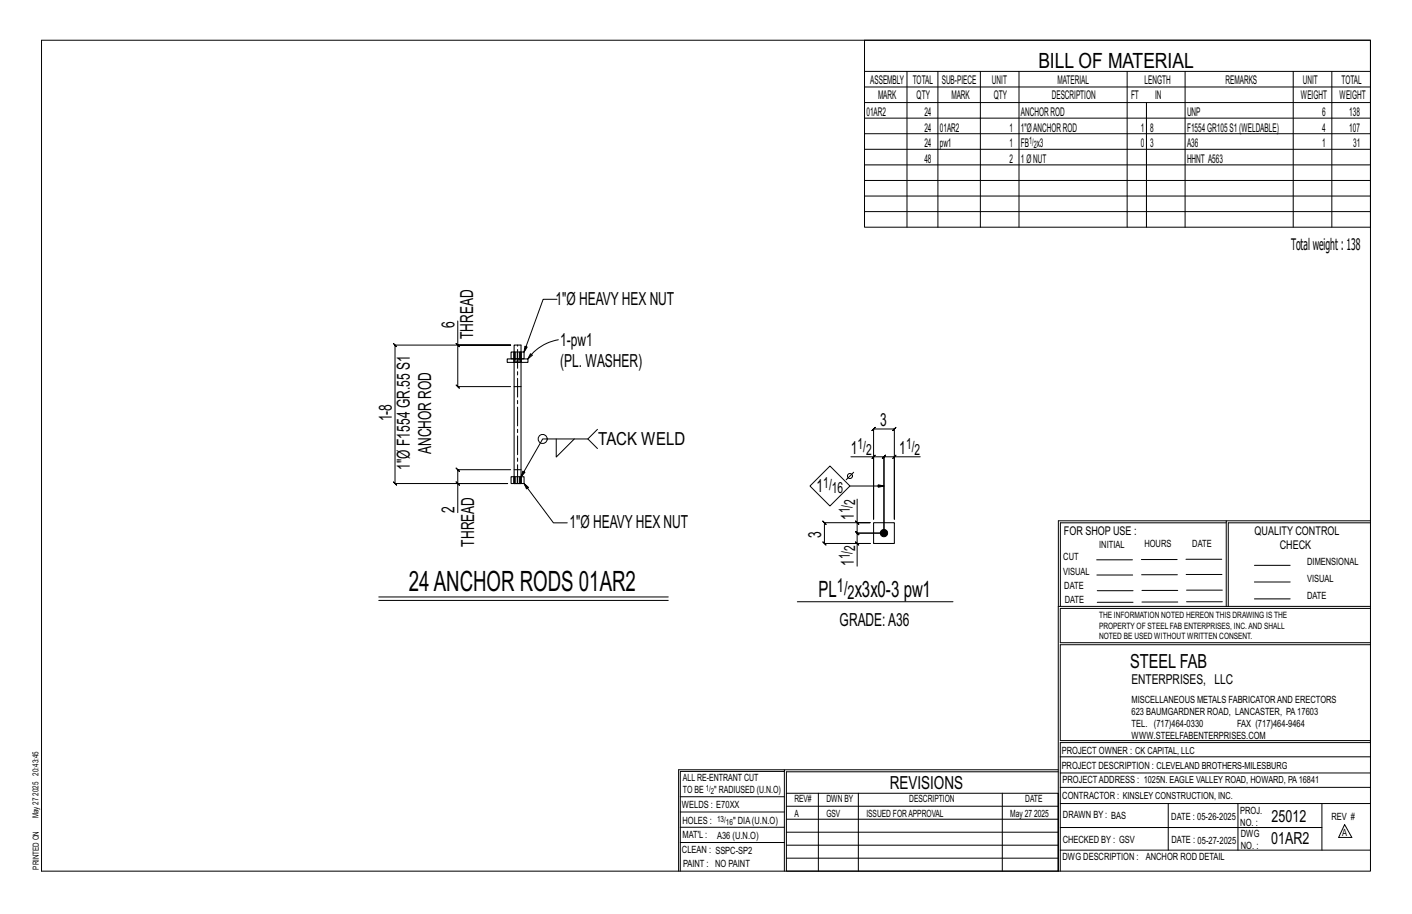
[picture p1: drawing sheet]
<svg xmlns="http://www.w3.org/2000/svg" width="432mm" height="279mm" viewBox="0 0 432 279" stroke-linecap="round" stroke-linejoin="round" font-family="sans-serif">
<defs><g id="words">
<text font-size="8.6" x="125" y="180.5">24ANCHOR RODS 01AR2</text>
<g font-size="6.9">
<text x="250.3" y="182.5">PL</text>
<text x="261.4" y="182.5">x3x0-3 pw1</text>
</g>
<text font-size="6.4" x="317.5" y="20.7">BILL OF MATERIAL</text>
<g font-size="5.9">
<text x="255.9" y="180.9">1/</text>
<text x="259.2" y="183">2</text>
<text x="345.6" y="204.1">STEEL FAB</text>
</g>
<g font-size="5.5">
<text x="169.9" y="93.1">1&quot;Ø HEAVYHEX NUT</text>
<text x="139" y="100.2" transform="rotate(-90 139 100.2)">6</text>
<text x="144.7" y="103.6" transform="rotate(-90 144.7 103.6)">THREAD</text>
<text x="171.3" y="105.8">1-pw1</text>
<text x="171.3" y="112.3">(PL. WASHER)</text>
<text x="119.8" y="128.8" transform="rotate(-90 119.8 128.8)">1-8</text>
<text x="269.2" y="130.1">3</text>
<text x="183" y="136">TACK WELD</text>
<text x="125.3" y="143.6" transform="rotate(-90 125.3 143.6)">1&quot;Ø F1554 GR.55 S1</text>
<text x="131.9" y="138.8" transform="rotate(-90 131.9 138.8)">ANCHOR ROD</text>
<text x="260.2" y="138.6">1</text>
<text x="275" y="138.6">1</text>
<text x="249.7" y="150.3">1</text>
<text x="139" y="156.7" transform="rotate(-90 139 156.7)">2</text>
<text x="174.2" y="161.4">1&quot;Ø HEAVYHEX NUT</text>
<text x="261.1" y="159" transform="rotate(-90 261.1 159)">1</text>
<text x="145" y="167.1" transform="rotate(-90 145 167.1)">THREAD</text>
<text x="251.1" y="164.3" transform="rotate(-90 251.1 164.3)">3</text>
<text x="261.1" y="173.1" transform="rotate(-90 261.1 173.1)">1</text>
<text x="256.8" y="191.2">GRADE:A36</text>
<text x="272.2" y="241.1">REVISIONS</text>
</g>
<g font-size="5.1">
<text x="388.9" y="251.3">25012</text>
<text x="388.7" y="258.1">01AR2</text>
</g>
<text font-size="4.9" x="394.8" y="76.4">Totalweight : 138</text>
<g font-size="4.7">
<text x="262.3" y="137.4">1/</text>
<text x="277.1" y="137.4">1/</text>
<text x="264.9" y="139.1">2</text>
<text x="279.7" y="139.1">2</text>
<text x="251.8" y="149.1">1/</text>
<text x="254.4" y="150.8">16</text>
<text x="261.5" y="154.3" transform="rotate(-90 261.5 154.3)">2</text>
<text x="259.9" y="156.9" transform="rotate(-90 259.9 156.9)">1/</text>
<text x="259.9" y="171" transform="rotate(-90 259.9 171)">1/</text>
<text x="261.5" y="168.4" transform="rotate(-90 261.5 168.4)">2</text>
</g>
<text font-size="4.2" x="346" y="209.1">ENTERPRISES, LLC</text>
<g font-size="3.7">
<text x="266.1" y="25.6">ASSEMBLY</text>
<text x="279.1" y="25.6">TOTAL</text>
<text x="288" y="25.6">SUB-PIECE</text>
<text x="303.3" y="25.6">UNIT</text>
<text x="323.4" y="25.6">MATERIAL</text>
<text x="350" y="25.6">LENGTH</text>
<text x="374.8" y="25.6">REMARKS</text>
<text x="398.4" y="25.6">UNIT</text>
<text x="410.2" y="25.6">TOTAL</text>
<text x="265" y="35.5">01AR2</text>
<text x="268.5" y="30.4">MARK</text>
<text x="280.3" y="30.4">QTY</text>
<text x="282.7" y="35.5">24</text>
<text x="290.9" y="30.4">MARK</text>
<text x="303.9" y="30.4">QTY</text>
<text x="312.2" y="35.5">ANCHORROD</text>
<text x="321.7" y="30.4">DESCRIPTION</text>
<text x="345.9" y="30.4">FT</text>
<text x="353.2" y="30.4">IN</text>
<text x="363" y="35.5">UNP</text>
<text x="397.8" y="30.4">WEIGHT</text>
<text x="404.3" y="35.5">6</text>
<text x="409.6" y="30.4">WEIGHT</text>
<text x="412.6" y="35.5">138</text>
<text x="282.7" y="40.2">24</text>
<text x="287.4" y="40.2">01AR2</text>
<text x="308.7" y="40.2">1</text>
<text x="312.2" y="40.2">1&quot;ØANCHORROD</text>
<text x="348.9" y="40.2">1</text>
<text x="351.8" y="40.2">8</text>
<text x="363" y="40.2">F1554GR105S1(WELDABLE)</text>
<text x="404.3" y="40.2">4</text>
<text x="412.6" y="40.2">107</text>
<text x="282.7" y="45">24</text>
<text x="287.4" y="45">pw1</text>
<text x="308.7" y="45">1</text>
<text x="312.2" y="45">FB x3</text>
<text x="348.9" y="45">0</text>
<text x="351.8" y="45">3</text>
<text x="363" y="45">A36</text>
<text x="404.3" y="45">1</text>
<text x="413.8" y="45">31</text>
<text x="282.7" y="49.7">48</text>
<text x="308.7" y="49.7">2</text>
<text x="312.2" y="49.7">1ØNUT</text>
<text x="363" y="49.7">HHNT A563</text>
<text x="325.3" y="163.4">FOR SHOP USE :</text>
<text x="383.7" y="163.4">QUALITY CONTROL</text>
<text x="391.4" y="167.8">CHECK</text>
</g>
<g font-size="3.1">
<text x="314.7" y="44.1">1/</text>
<text x="316.1" y="45.3">2</text>
<text x="336.2" y="167.4">INITIAL</text>
<text x="350" y="167.1">HOURS</text>
<text x="364.6" y="167.2">DATE</text>
<text x="325.2" y="171.3">CUT</text>
<text x="399.8" y="172.8">DIMENSIONAL</text>
<text x="325.1" y="175.8">VISUAL</text>
<text x="399.8" y="177.9">VISUAL</text>
<text x="325.5" y="180">DATE</text>
<text x="325.7" y="184.4">DATE</text>
<text x="399.8" y="183.1">DATE</text>
<text x="346" y="215">MISCELLANEOUS METALS FABRICATORAND ERECTORS</text>
<text x="346" y="218.6">623 BAUMGARDNER ROAD, LANCASTER, PA17603</text>
<text x="346" y="225.8">WWW.STEELFABENTERPRISES.COM</text>
<text x="346" y="222.2">TEL. (717)464-0330</text>
<text x="378.3" y="222.2">FAX (717)464-9464</text>
<text x="324.7" y="230.5">PROJECT OWNER : CK CAPITAL, LLC</text>
<text x="208.8" y="238.8">ALL RE-ENTRANT CUT</text>
<text x="324.7" y="235.1">PROJECT DESCRIPTION : CLEVELAND BROTHERS-MILESBURG</text>
<text x="324.9" y="239.5">PROJECTADDRESS : 1025N. EAGLE VALLEY ROAD, HOWARD, PA16841</text>
<text x="208.8" y="242.5">TO BE</text>
<text x="218.4" y="242.5">&quot; RADIUSED (U.N.O)</text>
<text x="242.9" y="245.3">REV#</text>
<text x="252.7" y="245.3">DWN BY</text>
<text x="278.1" y="245.3">DESCRIPTION</text>
<text x="313.5" y="245.3">DATE</text>
<text x="324.9" y="244.2">CONTRACTOR : KINSLEY CONSTRUCTION, INC.</text>
<text x="208.5" y="247">WELDS : E70XX</text>
<text x="208.7" y="251.7">HOLES :</text>
<text x="224.2" y="251.8">&quot; DIA(U.N.O)</text>
<text x="242.9" y="249.9">A</text>
<text x="252.7" y="249.9">GSV</text>
<text x="264.9" y="249.9">ISSUED FORAPPROVAL</text>
<text x="309" y="249.9">May 27</text>
<text x="316.2" y="249.9">2025</text>
<text x="325.1" y="250">DRAWN BY : BAS</text>
<text x="358.2" y="250.5">DATE : 05-26-2025</text>
<text x="379.3" y="248.9">PROJ.</text>
<text x="407.2" y="250.5">REV #</text>
<text x="208.7" y="256.3">MAT'L :</text>
<text x="219.3" y="256.4">A36 (U.N.O)</text>
<text x="325" y="257.6">CHECKED BY : GSV</text>
<text x="358.3" y="257.7">DATE : 05-27-2025</text>
<text x="379.3" y="252.5">NO. :</text>
<text x="379.5" y="255.9">DWG</text>
<text x="410.5" y="255.5">A</text>
<text x="208.6" y="260.7">CLEAN : SSPC-SP2</text>
<text x="324.9" y="262.9">DWG DESCRIPTION :</text>
<text x="350.4" y="263">ANCHOR ROD DETAIL</text>
<text x="379.5" y="259.5">NO. :</text>
<text x="208.9" y="265">PAINT : NO PAINT</text>
</g>
<g font-size="2.7">
<text x="336.1" y="189">THE INFORMATION NOTED HEREON THIS DRAWING IS THE</text>
<text x="336.1" y="195.4">NOTED BE USED WITHOUT WRITTEN CONSENT.</text>
<text x="336.1" y="192.2">PROPERTY OF STEEL FAB ENTERPRISES, INC.AND SHALL</text>
</g>
<g font-size="2.6">
<text x="215.9" y="241.8">1/</text>
<text x="217.4" y="242.7">2</text>
<text x="219.3" y="251.1">13/</text>
<text x="222" y="252.1">16</text>
</g>
<g font-size="2.5">
<text x="11.7" y="237.1" transform="rotate(-90 11.7 237.1)">20:43:45</text>
<text x="11.8" y="243.3" transform="rotate(-90 11.8 243.3)">2025</text>
<text x="11.8" y="250.1" transform="rotate(-90 11.8 250.1)">May 27</text>
<text x="11.9" y="265.8" transform="rotate(-90 11.9 265.8)">PRINTED ON</text>
</g>
</g></defs>
<g fill="none" stroke="#000" stroke-width=".31">
<path d="M12.7 12.3h406.4v254h-406.4zM264.4 12.3h154.7v57.2h-154.7zM264.4 21.8h154.7M264.4 26.6h154.7M264.4 31.4h154.7M264.4 36.1h154.7M277.4 21.8v47.7M286.8 21.8v47.7M299.8 21.8v47.7M311.6 21.8v47.7M344.7 21.8v47.7M350.6 31.4v38.1"/>
<path d="M362.4 21.8v47.7M395.5 21.8v47.7M407.3 21.8v47.7M264.4 40.9h154.7M264.4 45.6h154.7M264.4 50.4h154.7M264.4 55.2h154.7M264.4 59.9h154.7M264.4 64.7h154.7M140 98.1v7.4h16.2h-35.4l-.5-.5 1 1-.5-.5v42.3l-.5-.5 1 1-.5-.5h34.4h-15.2v8.9M170.3 91.5h-4.2l-5.8 16.1 .2-1.8 .7 .3-.9 1.5M139.5 105l1 1z"/>
<path d="M140 105.5v12.7l-.5-.5 1 1-.5-.5h16.2M162.2 108.1l.6 .5-1.4 1.1zM170.8 103.9a14.4 14.4 0 0 0-9.4 5.8M170.1 134.2v5.5l5.5-5.5M179.8 134.2l2.9 2.9M182.7 131.3l-2.9 2.9h-13.8l-6.7 11.5 .6-1.7 .6 .4-1.2 1.3M260.2 139.6h6.9v19.1v-27.6l-.5 .5 1-1-.5 .5h6.4l-.5 .5 1-1-.5 .5v27.6v-19.1h7.9M267.1 139.6h3.2l-.5 .5 1-1-.5 .5v23.4M273.5 139.6h-3.2l.5-.5-1 1 .5-.5v23.4M139.5 147.3l1 1zM156.2 143.6h-16.2l-.5-.5 1 1-.5-.5v4.2M160.3 147.8l.7 1.6 .6-.4-1.3-1.2 9 12h4.2"/>
<path d="M247.7 148.6l6.1-6.1 6.1 6.1-6.1 6.1zM259.9 148.6h10.4l-1.7 .3v-.7l1.7 .4M261.1 144.4l-2.3 2.3M261.6 159.3l1 1zM262.1 152.6v7.2h4h-14l-.5-.5 1 1-.5-.5v6.3l-.5-.5 1 1-.5-.5h14h-4v7M262.1 159.8v3.2l-.5-.5 1 1-.5-.5h8.2M266.6 140.1l1-1zM273 140.1l1-1zM375 159.8h-50.7v25.6M375 159.2h-51.3l-.1 107.1M419.1 159.2h-44.1v26.2M419.1 159.8h-43.5v25.6"/>
<path d="M261.6 165.6l1 1zM270.3 163h-8.2l-.5-.5 1 1-.5-.5v3.1M335.4 171.1h10.9M335.4 175.8h11M349 171h11M349.1 175.7h11M362.7 171h10.9M362.7 175.6h11M383.6 172.8h11M383.6 177.9h11M115.8 182.5h88.6M115.8 183.5h88.6"/>
<path d="M243.8 183.9h47.6M323.7 185.4h95.4M335.5 184.1h11M335.5 180.6h11M349.2 184h11M349.2 180.5h11M362.9 180.4h10.9M362.9 184h10.9M383.6 183.1h11M419.1 186h-94.9v10.5h94.9M419.1 197.1h-94.9v29.3h94.9v.6h-94.9v39.3M239.9 235.8h-31.9v30.5"/>
<path d="M239.9 235.3h-32.4v31M323.6 235.3h-83.7v31M323.6 235.9h-83.1v6.6M324.2 236.3h94.9M324.2 231.4h94.9M208 252.9h31.9M208 257.5h31.9M208 243.6h31.9M208 248.2h31.9M240.5 242.5h83.1v23.8h-83.1zM240.5 258.4h83.1M240.5 254.4h83.1"/>
<path d="M240.5 250.4h83.1M240.5 246.5h83.1M250.3 242.5v23.8M262.5 242.5v23.8M306.5 242.5v23.8M324.2 253h80.1M324.2 245.6h94.9M324.2 259.9h94.9M324.2 240.7h94.9M357.3 245.6v14.3M378.6 245.6v14.3M404.3 245.6v14.3"/>
<path d="M411.2 252.1l2.2 3.9h-4zM240.5 262.3h83.1"/>
<circle cx="166" cy="134.2" r="1.38"/>
<circle cx="259.9" cy="145.5" r=".76"/>
</g>
<g fill="none" stroke="#000" stroke-width=".32">
<path d="M155.1 109.7h6.4v1.1h-6.4zM157.2 110.8v34.9M157.2 107.6v-2.1h2.1v2.1M157.2 109.7h.1M157.2 118.2h2.1M157.3 107.6h2v2.1h-2zM157.3 107.6h-1v2.1h1M159.3 107.6h1v2.1h-1M159.3 109.7h.1M159.3 110.8v34.9M159.4 109.7h.1M159.4 110.8h.1"/>
<path d="M157.2 147.8h.1M157.2 143.6h2.1M157.3 145.7h2v2.1h-2zM157.3 145.7h-1v2.1h1M159.3 145.7h1v2.1h-1M159.3 147.8h-2.1M267.1 159.8h6.4v6.3h-6.4z"/>
</g>
<g fill="none" stroke="#000" stroke-width=".31" stroke-dasharray="2 1.4">
<path d="M157.2 107.6v2.1M157.2 109.7h.1M157.2 109.7v1.1M157.2 110.8h.1M157.2 109.7v-2.1M157.3 109.7v-2.1M157.5 110.8h-.3v-1.1h.3M157.7 109.7v-2.1M157.8 109.7h.5v1.1h-.5zM157.8 110.8h-.3v-1.1h.3M158.3 107.6v2.1M158.3 110.8h.4v-1.1h.4"/>
<path d="M158.3 109.7h.4M158.7 110.8h.4v-1.1h.2M158.8 107.6v2.1M159.1 110.8h.2l.1-1.1M159.3 107.6v2.1M159.3 110.8h.1M159.3 110.8v-1.1M159.4 110.8v-1.1M159.4 110.8h-.1M159.4 109.7v-2.1M157.2 145.7v2.1M157.2 147.8v-2.1"/>
<path d="M157.3 147.8v-2.1M157.7 147.8v-2.1M158.3 147.8v-2.1M158.8 145.7v2.1M159.3 145.7v2.1M159.4 147.8v-2.1"/>
</g>
<path d="M158.3 147.8v-42.3" fill="none" stroke="#000" stroke-width=".31" stroke-dasharray="5.8 1 1 1"/>
<circle cx="270.3" cy="163" r="1.12" fill="#000" stroke="#000" stroke-width=".31"/>
<use href="#words"/>
</svg>
